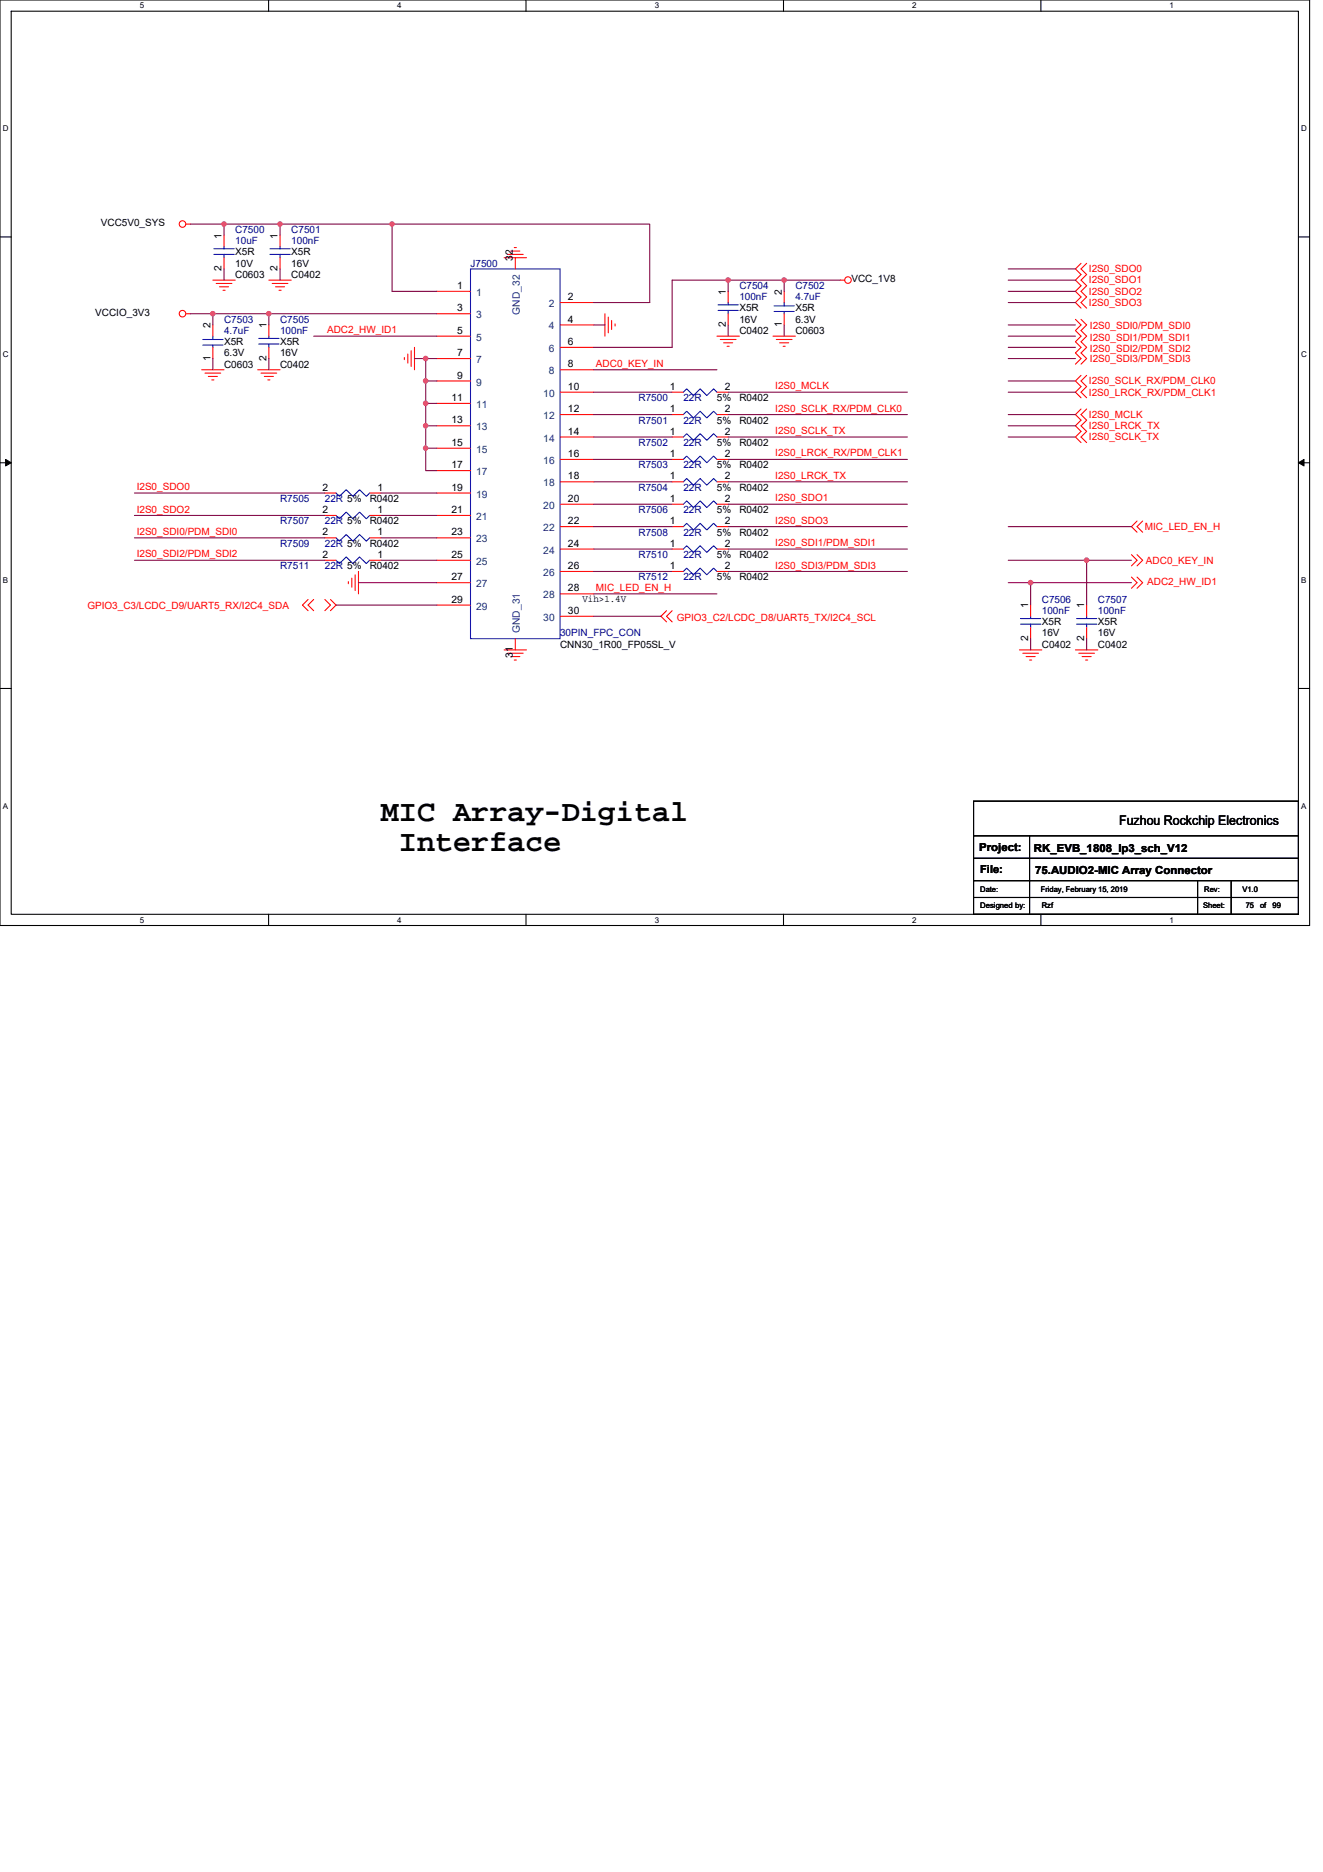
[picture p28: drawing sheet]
<svg xmlns="http://www.w3.org/2000/svg" width="210mm" height="297mm" viewBox="0 0 210 297" stroke-linecap="round" stroke-linejoin="round" font-family="sans-serif">
<defs><g id="words">
<g font-size="4.8">
<text x="60.5" y="130.2">MIC Array-Digital</text>
<text x="63.3" y="135">Interface</text>
</g>
<text font-size="2.1" x="177.6" y="131">Fuzhou Rockchip Electronics</text>
<g font-size="1.8">
<text x="155.4" y="135">Project:</text>
<text x="164.1" y="135.1">RK_EVB_1808_lp3_sch_V12</text>
<text x="155.6" y="138.5">File:</text>
<text x="164.3" y="138.7">75.AUDIO2-MIC Array Connector</text>
</g>
<g font-size="1.6">
<text x="16" y="35.9">VCC5V0_SYS</text>
<text x="35.2" y="37.9" transform="rotate(-90 35.2 37.9)">1</text>
<text x="37.3" y="40.5">X5R</text>
<text x="44.1" y="37.9" transform="rotate(-90 44.1 37.9)">1</text>
<text x="46.2" y="40.5">X5R</text>
<text x="81.4" y="41.4" transform="rotate(-90 81.4 41.4)">32</text>
<text x="35.2" y="43.1" transform="rotate(-90 35.2 43.1)">2</text>
<text x="37.3" y="44.1">C0603</text>
<text x="37.3" y="42.3">10V</text>
<text x="44.1" y="43.1" transform="rotate(-90 44.1 43.1)">2</text>
<text x="46.2" y="44.1">C0402</text>
<text x="46.2" y="42.3">16V</text>
<text x="72.5" y="45.8">1</text>
<text x="90.1" y="47.6">2</text>
<text x="115.2" y="46.8" transform="rotate(-90 115.2 46.8)">1</text>
<text x="124.1" y="46.8" transform="rotate(-90 124.1 46.8)">2</text>
<text x="135.1" y="44.8">VCC_1V8</text>
<text x="15.1" y="50.1">VCCIO_3V3</text>
<text x="33.4" y="52.1" transform="rotate(-90 33.4 52.1)">2</text>
<text x="42.3" y="52.1" transform="rotate(-90 42.3 52.1)">1</text>
<text x="72.5" y="49.4">3</text>
<text x="72.5" y="53">5</text>
<text x="90.1" y="51.2">4</text>
<text x="115.2" y="51.9" transform="rotate(-90 115.2 51.9)">2</text>
<text x="117.3" y="53">C0402</text>
<text x="117.3" y="49.4">X5R</text>
<text x="117.3" y="51.2">16V</text>
<text x="124.1" y="51.9" transform="rotate(-90 124.1 51.9)">1</text>
<text x="126.2" y="53">C0603</text>
<text x="126.2" y="49.4">X5R</text>
<text x="126.2" y="51.2">6.3V</text>
<text x="33.4" y="57.3" transform="rotate(-90 33.4 57.3)">1</text>
<text x="35.6" y="58.3">C0603</text>
<text x="35.6" y="54.8">X5R</text>
<text x="35.6" y="56.5">6.3V</text>
<text x="42.3" y="57.3" transform="rotate(-90 42.3 57.3)">2</text>
<text x="44.4" y="58.3">C0402</text>
<text x="44.4" y="54.8">X5R</text>
<text x="44.4" y="56.5">16V</text>
<text x="72.5" y="56.5">7</text>
<text x="90.1" y="54.7">6</text>
<text x="90.1" y="58.3">8</text>
<text x="71.6" y="63.6">11</text>
<text x="72.5" y="60.1">9</text>
<text x="90.1" y="61.8">10</text>
<text x="90.1" y="65.4">12</text>
<text x="106.3" y="61.8">1</text>
<text x="106.3" y="65.4">1</text>
<text x="113.8" y="63.6">5%</text>
<text x="115" y="61.8">2</text>
<text x="115" y="65.4">2</text>
<text x="117.3" y="63.6">R0402</text>
<text x="71.6" y="67.2">13</text>
<text x="71.6" y="70.7">15</text>
<text x="90.1" y="69">14</text>
<text x="106.3" y="69">1</text>
<text x="113.8" y="70.8">5%</text>
<text x="113.8" y="67.2">5%</text>
<text x="115" y="69">2</text>
<text x="117.3" y="70.8">R0402</text>
<text x="117.3" y="67.2">R0402</text>
<text x="51.2" y="77.9">2</text>
<text x="59.9" y="77.9">1</text>
<text x="71.6" y="74.3">17</text>
<text x="71.6" y="77.9">19</text>
<text x="90.1" y="72.5">16</text>
<text x="90.1" y="76.1">18</text>
<text x="106.3" y="72.5">1</text>
<text x="106.3" y="76.1">1</text>
<text x="113.8" y="74.3">5%</text>
<text x="113.8" y="77.9">5%</text>
<text x="115" y="72.5">2</text>
<text x="115" y="76.1">2</text>
<text x="117.3" y="74.3">R0402</text>
<text x="117.3" y="77.9">R0402</text>
<text x="51.2" y="81.4">2</text>
<text x="58.7" y="79.7">R0402</text>
<text x="58.7" y="83.2">R0402</text>
<text x="59.9" y="81.4">1</text>
<text x="71.6" y="81.4">21</text>
<text x="90.1" y="79.6">20</text>
<text x="90.1" y="83.2">22</text>
<text x="106.3" y="79.6">1</text>
<text x="106.3" y="83.2">1</text>
<text x="113.8" y="81.4">5%</text>
<text x="115" y="79.6">2</text>
<text x="115" y="83.2">2</text>
<text x="117.3" y="81.4">R0402</text>
<text x="51.2" y="88.5">2</text>
<text x="51.2" y="85">2</text>
<text x="58.7" y="86.8">R0402</text>
<text x="59.9" y="88.5">1</text>
<text x="59.9" y="85">1</text>
<text x="71.6" y="85">23</text>
<text x="71.6" y="88.5">25</text>
<text x="90.1" y="86.7">24</text>
<text x="106.3" y="86.7">1</text>
<text x="113.8" y="85">5%</text>
<text x="113.8" y="88.5">5%</text>
<text x="115" y="86.7">2</text>
<text x="117.3" y="85">R0402</text>
<text x="117.3" y="88.5">R0402</text>
<text x="58.7" y="90.3">R0402</text>
<text x="71.6" y="92.1">27</text>
<text x="71.6" y="95.6">29</text>
<text x="90.1" y="90.3">26</text>
<text x="90.1" y="93.9">28</text>
<text x="92.5" y="95.5">Vih&gt;1.4V</text>
<text x="106.3" y="90.3">1</text>
<text x="113.8" y="92.1">5%</text>
<text x="115" y="90.3">2</text>
<text x="117.3" y="92.1">R0402</text>
<text x="90.1" y="97.4">30</text>
<text x="163.2" y="101.7" transform="rotate(-90 163.2 101.7)">2</text>
<text x="163.2" y="96.5" transform="rotate(-90 163.2 96.5)">1</text>
<text x="165.4" y="99.2">X5R</text>
<text x="165.4" y="101">16V</text>
<text x="172.1" y="101.7" transform="rotate(-90 172.1 101.7)">2</text>
<text x="172.1" y="96.5" transform="rotate(-90 172.1 96.5)">1</text>
<text x="174.2" y="99.2">X5R</text>
<text x="174.2" y="101">16V</text>
<text x="81.4" y="104.4" transform="rotate(-90 81.4 104.4)">31</text>
<text x="88.9" y="102.8">CNN30_1R00_FP05SL_V</text>
<text x="165.4" y="102.8">C0402</text>
<text x="174.2" y="102.8">C0402</text>
</g>
<g font-size="1.6" fill="#000080">
<text x="37.3" y="37">C7500</text>
<text x="37.3" y="38.8">10uF</text>
<text x="46.2" y="37">C7501</text>
<text x="46.2" y="38.8">100nF</text>
<text x="74.7" y="42.3">J7500</text>
<text x="117.3" y="45.9">C7504</text>
<text x="117.3" y="47.6">100nF</text>
<text x="126.2" y="45.9">C7502</text>
<text x="126.2" y="47.6">4.7uF</text>
<text x="35.6" y="51.2">C7503</text>
<text x="35.6" y="53">4.7uF</text>
<text x="44.4" y="51.2">C7505</text>
<text x="44.4" y="53">100nF</text>
<text x="101.3" y="63.6">R7500</text>
<text x="108.5" y="63.6">22R</text>
<text x="101.3" y="70.8">R7502</text>
<text x="101.3" y="67.2">R7501</text>
<text x="108.5" y="70.8">22R</text>
<text x="108.5" y="67.2">22R</text>
<text x="101.3" y="74.3">R7503</text>
<text x="101.3" y="77.9">R7504</text>
<text x="108.5" y="74.3">22R</text>
<text x="108.5" y="77.9">22R</text>
<text x="44.4" y="79.7">R7505</text>
<text x="44.4" y="83.2">R7507</text>
<text x="51.6" y="79.7">22R 5%</text>
<text x="51.6" y="83.2">22R 5%</text>
<text x="101.3" y="81.4">R7506</text>
<text x="108.5" y="81.4">22R</text>
<text x="44.4" y="86.8">R7509</text>
<text x="51.6" y="86.8">22R 5%</text>
<text x="101.3" y="85">R7508</text>
<text x="101.3" y="88.5">R7510</text>
<text x="108.5" y="85">22R</text>
<text x="108.5" y="88.5">22R</text>
<text x="44.4" y="90.3">R7511</text>
<text x="51.6" y="90.3">22R 5%</text>
<text x="101.3" y="92.1">R7512</text>
<text x="108.5" y="92.1">22R</text>
<text x="165.4" y="95.7">C7506</text>
<text x="174.2" y="95.7">C7507</text>
<text x="88.9" y="101">30PIN_FPC_CON</text>
<text x="165.4" y="97.4">100nF</text>
<text x="174.2" y="97.4">100nF</text>
</g>
<g font-size="1.6" fill="#004080">
<text x="75.6" y="46.9">1</text>
<text x="75.6" y="50.5">3</text>
<text x="82.5" y="49.9" transform="rotate(-90 82.5 49.9)">GND_32</text>
<text x="87.1" y="48.7">2</text>
<text x="87.1" y="52.3">4</text>
<text x="75.6" y="54.1">5</text>
<text x="75.6" y="57.6">7</text>
<text x="87.1" y="55.8">6</text>
<text x="87.1" y="59.4">8</text>
<text x="75.6" y="61.2">9</text>
<text x="75.6" y="64.7">11</text>
<text x="86.2" y="62.9">10</text>
<text x="75.6" y="68.3">13</text>
<text x="75.6" y="71.8">15</text>
<text x="86.2" y="66.5">12</text>
<text x="86.2" y="70.1">14</text>
<text x="75.6" y="75.4">17</text>
<text x="86.2" y="73.6">16</text>
<text x="86.2" y="77.2">18</text>
<text x="75.6" y="79">19</text>
<text x="75.6" y="82.5">21</text>
<text x="86.2" y="80.7">20</text>
<text x="75.6" y="86.1">23</text>
<text x="75.6" y="89.6">25</text>
<text x="86.2" y="84.3">22</text>
<text x="86.2" y="87.8">24</text>
<text x="75.6" y="93.2">27</text>
<text x="86.2" y="91.4">26</text>
<text x="86.2" y="95">28</text>
<text x="75.6" y="96.7">29</text>
<text x="82.5" y="100.5" transform="rotate(-90 82.5 100.5)">GND_31</text>
<text x="86.2" y="98.5">30</text>
</g>
<g font-size="1.6" fill="#f00">
<text x="172.8" y="46.8">I2S0_SDO2</text>
<text x="172.8" y="45">I2S0_SDO1</text>
<text x="172.8" y="43.2">I2S0_SDO0</text>
<text x="51.9" y="52.9">ADC2_HW_ID1</text>
<text x="172.8" y="48.5">I2S0_SDO3</text>
<text x="173" y="52.3">I2S0_SDI0/PDM_SDI0</text>
<text x="94.6" y="58.2">ADC0_KEY_IN</text>
<text x="173" y="54">I2S0_SDI1/PDM_SDI1</text>
<text x="173" y="55.8">I2S0_SDI2/PDM_SDI2</text>
<text x="173" y="57.4">I2S0_SDI3/PDM_SDI3</text>
<text x="123" y="61.8">I2S0_MCLK</text>
<text x="123" y="65.3">I2S0_SCLK_RX/PDM_CLK0</text>
<text x="172.8" y="61">I2S0_SCLK_RX/PDM_CLK0</text>
<text x="172.8" y="62.8">I2S0_LRCK_RX/PDM_CLK1</text>
<text x="123" y="68.9">I2S0_SCLK_TX</text>
<text x="172.8" y="66.3">I2S0_MCLK</text>
<text x="172.8" y="68.1">I2S0_LRCK_TX</text>
<text x="172.8" y="69.9">I2S0_SCLK_TX</text>
<text x="21.7" y="77.8">I2S0_SDO0</text>
<text x="123" y="72.4">I2S0_LRCK_RX/PDM_CLK1</text>
<text x="123" y="76">I2S0_LRCK_TX</text>
<text x="21.7" y="81.3">I2S0_SDO2</text>
<text x="123" y="79.5">I2S0_SDO1</text>
<text x="123" y="83.1">I2S0_SDO3</text>
<text x="21.7" y="84.9">I2S0_SDI0/PDM_SDI0</text>
<text x="21.7" y="88.4">I2S0_SDI2/PDM_SDI2</text>
<text x="123" y="86.7">I2S0_SDI1/PDM_SDI1</text>
<text x="181.7" y="84.1">MIC_LED_EN_H</text>
<text x="181.9" y="89.4">ADC0_KEY_IN</text>
<text x="94.6" y="93.8">MIC_LED_EN_H</text>
<text x="123" y="90.2">I2S0_SDI3/PDM_SDI3</text>
<text x="182.1" y="92.8">ADC2_HW_ID1</text>
<text x="13.9" y="96.7">GPIO3_C3/LCDC_D9/UART5_RX/I2C4_SDA</text>
<text x="107.4" y="98.5">GPIO3_C2/LCDC_D8/UART5_TX/I2C4_SCL</text>
</g>
<g font-size="1.3">
<text x="22.2" y="1.3">5</text>
<text x="63.1" y="1.3">4</text>
<text x="103.9" y="1.3">3</text>
<text x="144.8" y="1.3">2</text>
<text x="185.6" y="1.3">1</text>
<text x=".4" y="20.8">D</text>
<text x="206.5" y="20.8">D</text>
<text x=".4" y="56.6">C</text>
<text x="206.5" y="56.6">C</text>
<text x=".4" y="92.5">B</text>
<text x="206.5" y="92.5">B</text>
<text x=".4" y="128.3">A</text>
<text x="206.5" y="128.3">A</text>
<text x="22.2" y="146.4">5</text>
<text x="63.1" y="146.4">4</text>
<text x="103.9" y="146.4">3</text>
<text x="144.8" y="146.4">2</text>
<text x="185.6" y="146.4">1</text>
</g>
<g font-size="1.2">
<text x="155.6" y="141.6">Date:</text>
<text x="165.2" y="141.6">Friday, February 15, 2019</text>
<text x="191.1" y="141.6">Rev:</text>
<text x="197.2" y="141.6">V1.0</text>
<text x="155.6" y="144.1">Designed by:</text>
<text x="165.4" y="144.1">Rzf</text>
<text x="191" y="144.1">Sheet:</text>
<text x="197.7" y="144.1">75</text>
<text x="200" y="144.1">of</text>
<text x="202" y="144.1">99</text>
</g>
</g></defs>
<path d="M0 0h207.9v146.9h-207.9zM1.8 1.8h204.3v143.3h-204.3z" fill="none" stroke="#000" stroke-width=".17"/>
<g fill="#fff">
<path d="M22.2 .2h.7v1.4h-.7z"/>
<path d="M22.2 145.3h.7v1.4h-.7z"/>
</g>
<path d="M42.6 0v1.8M42.6 145.1v1.8" fill="none" stroke="#000" stroke-width=".17"/>
<g fill="#fff">
<path d="M63.1 .2h.7v1.4h-.7z"/>
<path d="M63.1 145.3h.7v1.4h-.7z"/>
</g>
<path d="M83.5 0v1.8M83.5 145.1v1.8" fill="none" stroke="#000" stroke-width=".17"/>
<g fill="#fff">
<path d="M103.9 .2h.7v1.4h-.7z"/>
<path d="M103.9 145.3h.7v1.4h-.7z"/>
</g>
<path d="M124.4 0v1.8M124.4 145.1v1.8" fill="none" stroke="#000" stroke-width=".17"/>
<g fill="#fff">
<path d="M144.8 .2h.7v1.4h-.7z"/>
<path d="M144.8 145.3h.7v1.4h-.7z"/>
</g>
<path d="M165.2 0v1.8M165.2 145.1v1.8" fill="none" stroke="#000" stroke-width=".17"/>
<g fill="#fff">
<path d="M185.6 .2h.7v1.4h-.7z"/>
<path d="M185.6 145.3h.7v1.4h-.7z"/>
<path d="M.4 19.7h1v1.4h-1z"/>
<path d="M206.5 19.7h.9v1.4h-.9z"/>
<path d="M.4 55.5h1v1.4h-1z"/>
<path d="M206.5 55.5h.9v1.4h-.9z"/>
</g>
<path d="M0 37.6h1.8M206.1 37.6h1.8" fill="none" stroke="#000" stroke-width=".17"/>
<g fill="#fff">
<path d="M.4 91.3h.9v1.5h-.9z"/>
<path d="M206.5 91.3h.9v1.5h-.9z"/>
</g>
<path d="M0 73.4h1.8M206.1 73.4h1.8" fill="none" stroke="#000" stroke-width=".17"/>
<path d="M.9 72.9l.9 .5-.9 .5zM206.1 73.4l.9-.5v1z" fill="#000" stroke="#000" stroke-width=".16"/>
<g fill="#fff">
<path d="M.4 127.1h.9v1.5h-.9z"/>
<path d="M206.5 127.1h.9v1.5h-.9z"/>
</g>
<path d="M0 109.2h1.8M206.1 109.2h1.8M154.5 127.1h51.6v18h-51.6zM154.5 132.6h51.6M154.5 136.2h51.6M154.5 139.7h51.6M163.4 132.6v12.5M190.1 139.7v5.4M195.4 139.7v5.4M154.5 142.4h51.6" fill="none" stroke="#000" stroke-width=".17"/>
<g fill="none" stroke="#f00" stroke-width=".17">
<path d="M29.5 35.6h.7M35.6 37.3v1.8M44.4 37.3v1.8M81.1 39.8h1.4M81.6 39.3h.4M29.5 49.8h.7M32 58.7h3.6M32.5 59.2h2.5M33.1 59.7h1.4M33.8 44.4h3.5M33.8 55.1v1.8M33.8 51.6v1.7"/>
<path d="M34.3 45h2.5M34.8 45.5h1.5M35.4 46.1h.3M35.6 40.9v1.8M40.9 58.7h3.6M41.4 59.2h2.5M42 59.7h1.4M42.7 44.4h3.5M42.7 51.6v1.7M42.7 55.1v1.8M43.2 45h2.5M43.7 45.5h1.5"/>
<path d="M44.3 46.1h.3M44.4 40.9v1.8M64.2 56.7v.4M64.7 56.2v1.4M65.3 55.6v2.5M65.8 55.1v3.6M69.3 46.2h5.4M69.3 49.8h5.4M69.3 53.3h5.4M69.3 56.9h5.4M80 40.9h3.6M80.5 40.4h2.5"/>
<path d="M81.8 40.9v1.8M88.9 48h5.3M88.9 51.6h5.3M88.9 55.1h5.3M88.9 58.7h5.3M96 49.8v3.5M96.5 50.3v2.5M97.1 50.8v1.5M97.6 51.4v.3M113.8 53.3h3.5M114.3 53.9h2.5M114.9 54.4h1.4"/>
<path d="M115.4 54.9h.3M115.6 46.2v1.8M115.6 49.8v1.8M122.7 53.3h3.5M123.2 53.9h2.5M123.7 54.4h1.5M124.3 54.9h.3M124.5 49.8v1.8M124.5 46.2v1.8M133.4 44.4h.7M170.7 50.7l.9 .9-.9 .9 .9 .8-.9 .9 .9 .9-.9 .9 .9 .9-.9 .9M171.6 41.8l-.9 .9 .9 .9-.9 .8 .9 .9-.9 .9 .9 .9-.9 .9 .9 .9"/>
<path d="M171.6 59.6l-.9 .9 .9 .8-.9 .9 .9 .9M171.6 50.7l.9 .9-.9 .9 .9 .8-.9 .9 .9 .9-.9 .9 .9 .9-.9 .9M172.5 41.8l-.9 .9 .9 .9-.9 .8 .9 .9-.9 .9 .9 .9-.9 .9 .9 .9M172.5 59.6l-.9 .9 .9 .8-.9 .9 .9 .9M33.6 60.3h.4M42.5 60.3h.3M51.6 78.2h1.7M58.7 78.2h1.8M69.3 60.5h5.4M69.3 64h5.4M69.3 67.6h5.4M69.3 71.1h5.4"/>
<path d="M69.3 74.7h5.4M69.3 78.2h5.4M88.9 62.2h5.3M88.9 65.8h5.3M88.9 69.3h5.3M88.9 72.9h5.3M88.9 76.5h5.3M106.7 72.9h1.8M106.7 62.2h1.8M106.7 69.3h1.8M106.7 65.8h1.8M106.7 76.5h1.8"/>
<path d="M113.8 72.9h1.8M113.8 62.2h1.8M113.8 69.3h1.8M113.8 65.8h1.8M113.8 76.5h1.8M171.6 64.9l-.9 .9 .9 .9-.9 .9 .9 .9-.9 .8 .9 .9M172.5 64.9l-.9 .9 .9 .9-.9 .9 .9 .9-.9 .8 .9 .9M48.9 95.1l-.9 .9 .9 .9M49.8 95.1l-.9 .9 .9 .9M51.6 88.9h1.7M51.6 85.3h1.7M51.6 81.8h1.7"/>
<path d="M51.6 95.1l.9 .9-.9 .9M52.5 95.1l.8 .9-.8 .9M55.3 92.3v.3M55.8 91.7v1.5M56.4 91.2v2.5M56.9 90.7v3.5M58.7 88.9h1.8M58.7 85.3h1.8M58.7 81.8h1.8M69.3 81.8h5.4M69.3 85.3h5.4M69.3 88.9h5.4"/>
<path d="M69.3 92.5h5.4M69.3 96h5.4M88.9 80h5.3M88.9 83.6h5.3M88.9 87.1h5.3M88.9 90.7h5.3M88.9 94.2h5.3M88.9 97.8h5.3M105.8 96.9l-.9 .9 .9 .9M106.7 96.9l-.9 .9 .9 .9M106.7 80h1.8M106.7 90.7h1.8"/>
<path d="M106.7 83.6h1.8M106.7 87.1h1.8M113.8 80h1.8M113.8 90.7h1.8M113.8 83.6h1.8M113.8 87.1h1.8M163.6 96v1.8M163.6 99.6v1.7M172.5 96v1.8M172.5 99.6v1.7M179.6 91.6l.9 .9-.9 .8M179.6 88l.9 .9-.9 .9"/>
<path d="M180.5 82.7l-.9 .9 .9 .9M180.5 91.6l.9 .9-.9 .8M180.5 88l.9 .9-.9 .9M181.4 82.7l-.9 .9 .9 .9M80 103.1h3.6M80.5 103.7h2.5M81.1 104.2h1.4M81.6 104.7h.4M81.8 101.3v1.8M161.8 103.1h3.6M162.3 103.7h2.5M162.9 104.2h1.4"/>
<path d="M163.4 104.7h.3M170.7 103.1h3.5M171.2 103.7h2.5M171.7 104.2h1.5M172.3 104.7h.3"/>
<circle cx="29" cy="35.5" r=".52"/>
<circle cx="29" cy="49.8" r=".52"/>
<circle cx="134.6" cy="44.4" r=".52"/>
</g>
<g fill="none" stroke="#00f" stroke-width=".17">
<path d="M34 39.5h3.2M35.6 39.1v.4M42.8 39.5h3.3M44.4 39.1v.4M32.2 53.9h3.2M32.2 54.8h3.2M33.8 54.8v.3M33.8 53.3v.6M34 40.4h3.2M35.6 40.4v.5M41.1 54.6h3.2M41.1 53.7h3.2"/>
<path d="M42.7 53.3v.4M42.7 54.6v.5M42.8 40.4h3.3M44.4 40.4v.5M74.7 42.7h14.2v58.6h-14.2zM114 49.3h3.2M114 48.4h3.2M115.6 48v.4M115.6 49.3v.5M122.9 48.5h3.2M122.9 49.4h3.2M124.5 49.4v.4"/>
<path d="M124.5 48v.5M53.3 78.2l.6 .6 1-1.1 1.1 1.1 1.1-1.1 1 1.1 .6-.6M108.5 72.9l.5-.5 1.1 1 1-1 1.1 1 1.1-1 .5 .5M108.5 62.2l.5-.5 1.1 1.1 1-1.1 1.1 1.1 1.1-1.1 .5 .5M108.5 69.3l.5-.5 1.1 1.1 1-1.1 1.1 1.1 1.1-1.1 .5 .5M108.5 65.8l.5-.5 1.1 1 1-1 1.1 1 1.1-1 .5 .5M108.5 76.5l.5-.6 1.1 1.1 1-1.1 1.1 1.1 1.1-1.1 .5 .6M53.3 88.9l.6 .5 1-1 1.1 1 1.1-1 1 1 .6-.5M53.3 85.3l.6 .6 1-1.1 1.1 1.1 1.1-1.1 1 1.1 .6-.6M53.3 81.8l.6 .5 1-1 1.1 1 1.1-1 1 1 .6-.5M108.5 80l.5-.5 1.1 1 1-1 1.1 1 1.1-1 .5 .5M108.5 90.7l.5-.6 1.1 1.1 1-1.1 1.1 1.1 1.1-1.1 .5 .6"/>
<path d="M108.5 83.6l.5-.6 1.1 1.1 1-1.1 1.1 1.1 1.1-1.1 .5 .6M108.5 87.1l.5-.5 1.1 1.1 1-1.1 1.1 1.1 1.1-1.1 .5 .5M162 99h3.2M162 98.1h3.2M163.6 97.8v.3M163.6 99v.6M170.9 99h3.2M170.9 98.1h3.2M172.5 97.8v.3M172.5 99v.6"/>
</g>
<g fill="none" stroke="#800040" stroke-width=".17">
<path d="M30.2 35.6h5.4M35.6 35.6h8.8M35.6 35.6v1.7M44.4 35.6h17.8M44.4 35.6v1.7M62.2 35.6h40.9v12.4h-8.9M62.2 35.6v10.6h7.1M30.2 49.8h3.6M33.8 49.8v1.8M33.8 49.8h8.9M33.8 56.9v1.8M35.6 42.7v1.7"/>
<path d="M42.7 49.8h26.6M42.7 56.9v1.8M42.7 49.8v1.8M44.4 42.7v1.7M49.8 53.3h19.5M65.8 56.9h1.8M67.6 56.9v3.6M67.6 56.9h1.7M94.2 58.7h19.6M94.2 51.6h1.8M115.6 44.4h-8.9v10.7h-12.5M115.6 51.6v1.7"/>
<path d="M115.6 44.5v1.7M115.6 44.5h8.9M124.5 44.4v1.8M124.5 44.4h8.8M124.5 51.6v1.7M160 51.6h10.7M160 53.3h10.7M160 55.1h10.7M160 56.9h10.7M160 42.7h10.7M160 44.4h10.7M160 46.2h10.7"/>
<path d="M160 48h10.7M21.3 78.2h30.3M60.5 78.2h8.8M67.6 71.1h1.7M67.6 67.6h1.7M67.6 64v3.6M67.6 67.6v3.5M67.6 71.1v3.6h1.7M67.6 60.5h1.7M67.6 64h1.7M67.6 60.5v3.5M94.2 65.8h12.5"/>
<path d="M94.2 72.9h12.5M94.2 62.2h12.5M94.2 76.5h12.5M94.2 69.3h12.5M115.6 62.2h28.4M115.6 65.8h28.4M115.6 72.9h28.4M115.6 76.5h28.4M115.6 69.3h28.4M160 60.5h10.7M160 62.2h10.7M160 65.8h10.7"/>
<path d="M160 67.6h10.7M160 69.3h10.7M21.3 85.3h30.3M21.3 88.9h30.3M21.3 81.8h30.3M53.3 96h16M56.9 92.5h12.4M60.5 85.3h8.8M60.5 88.9h8.8M60.5 81.8h8.8M94.2 90.7h12.5M94.2 87.1h12.5"/>
<path d="M94.2 80h12.5M94.2 83.6h12.5M94.2 97.8h10.7M94.2 94.2h19.6M115.6 87.1h28.4M115.6 80h28.4M115.6 83.6h28.4M115.6 90.7h28.4M160 92.5h3.6M160 88.9h12.5M160 83.6h19.6M163.6 92.5v3.5"/>
<path d="M163.6 92.5h16M172.5 88.9v7.1M172.5 88.9h7.1M163.6 101.3v1.8M172.5 101.3v1.8"/>
</g>
<g fill="#f0f" stroke="#f0f" stroke-width=".17">
<circle cx="67.6" cy="67.6" r=".35"/>
<circle cx="115.6" cy="44.4" r=".35"/>
<circle cx="124.4" cy="44.4" r=".35"/>
<circle cx="67.6" cy="60.4" r=".35"/>
<circle cx="67.6" cy="71.1" r=".35"/>
<circle cx="42.7" cy="49.8" r=".35"/>
<circle cx="33.8" cy="49.8" r=".35"/>
<circle cx="35.5" cy="35.5" r=".35"/>
<circle cx="62.2" cy="35.5" r=".35"/>
<circle cx="44.4" cy="35.5" r=".35"/>
<circle cx="67.6" cy="56.9" r=".35"/>
<circle cx="67.6" cy="64" r=".35"/>
<circle cx="163.6" cy="92.4" r=".35"/>
<circle cx="172.5" cy="88.9" r=".35"/>
</g>
<use href="#words"/>
</svg>
